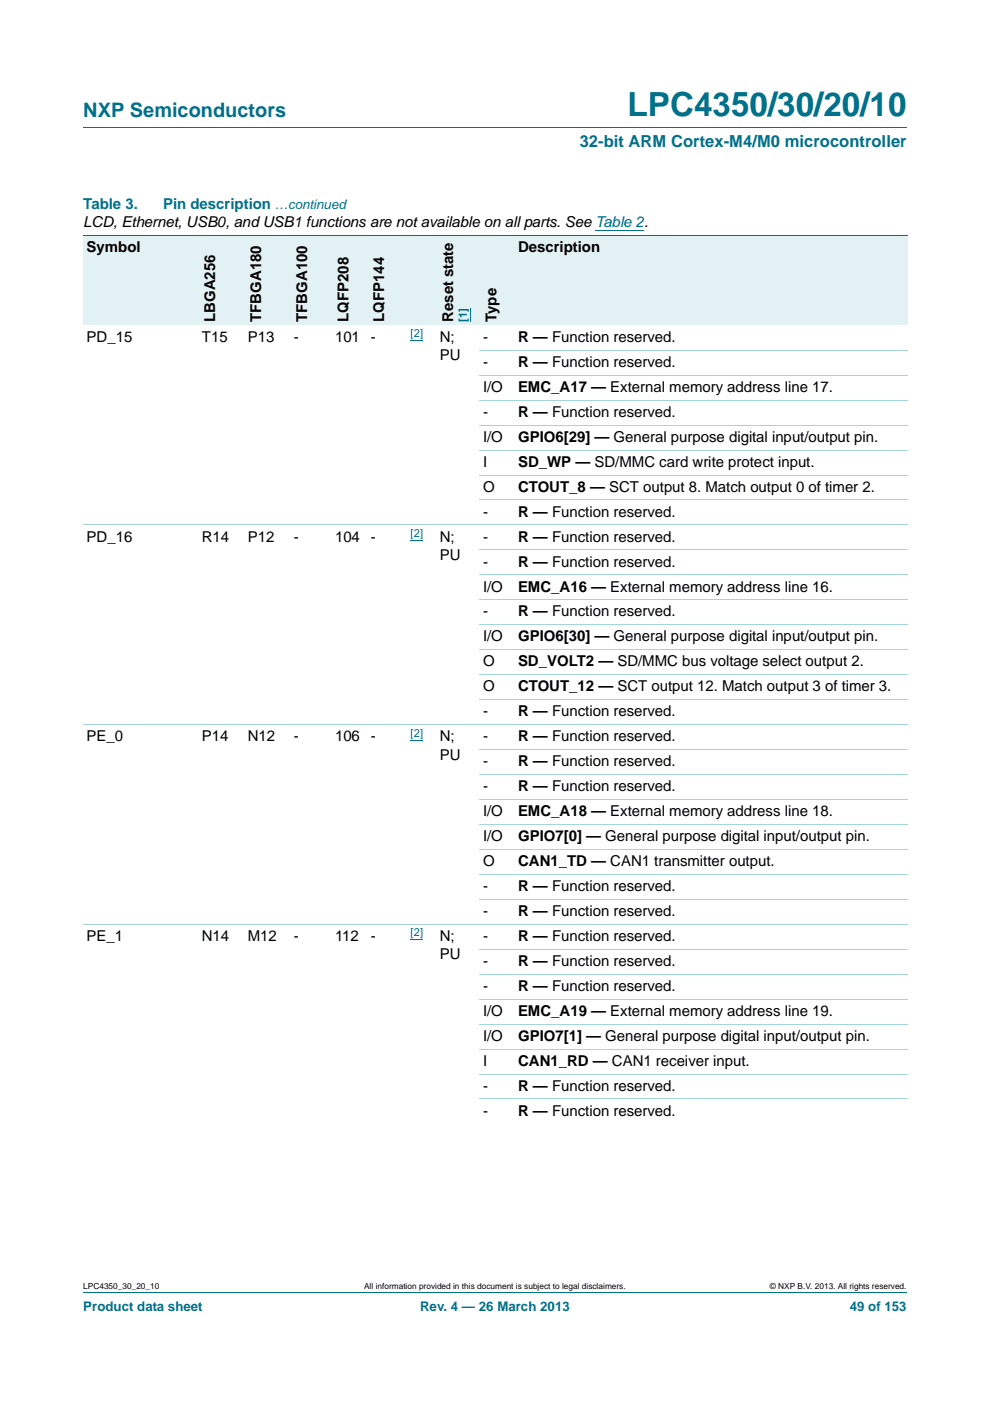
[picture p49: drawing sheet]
<svg xmlns="http://www.w3.org/2000/svg" width="210mm" height="297mm" viewBox="0 0 210 297" stroke-linecap="round" stroke-linejoin="round" font-family="sans-serif">
<defs><g id="words">
<text font-size="7" fill="#00718a" x="133.1" y="24.6">LPC4350/30/20/10</text>
<text font-size="4.2" fill="#00718a" x="17.7" y="24.9">NXP Semiconductors</text>
<text font-size="3.5" fill="#00718a" x="123" y="31.1">32-bit ARM Cortex-M4/M0 microcontroller</text>
<g font-size="3.2" fill="#00718a">
<text x="17.7" y="44.3">Table 3.</text>
<text x="34.6" y="44.3">Pin description</text>
</g>
<g font-size="3.2">
<text x="17.7" y="48.2">LCD, Ethernet, USB0, and USB1 functions are not available on all parts. See Table 2.</text>
<text x="18.4" y="53.4">Symbol</text>
<text x="109.9" y="53.4">Description</text>
<text x="45.6" y="68.3" transform="rotate(-90 45.6 68.3)">LBGA256</text>
<text x="55.4" y="68.3" transform="rotate(-90 55.4 68.3)">TFBGA180</text>
<text x="65.2" y="68.3" transform="rotate(-90 65.2 68.3)">TFBGA100</text>
<text x="73.9" y="68.3" transform="rotate(-90 73.9 68.3)">LQFP208</text>
<text x="81.5" y="68.3" transform="rotate(-90 81.5 68.3)">LQFP144</text>
<text x="96.1" y="68.3" transform="rotate(-90 96.1 68.3)">Reset state</text>
<text x="105.3" y="68.3" transform="rotate(-90 105.3 68.3)">Type</text>
<text x="18.4" y="72.5">PD_15</text>
<text x="42.8" y="72.5">T15</text>
<text x="52.6" y="72.5">P13</text>
<text x="62.3" y="72.5">-</text>
<text x="71.1" y="72.5">101</text>
<text x="78.7" y="72.5">-</text>
<text x="93.3" y="72.5">N;</text>
<text x="93.3" y="76.4">PU</text>
<text x="102.4" y="72.5">-</text>
<text x="102.4" y="77.8">-</text>
<text x="109.9" y="72.5">R — Function reserved.</text>
<text x="109.9" y="77.8">R — Function reserved.</text>
<text x="102.4" y="83.1">I/O</text>
<text x="109.9" y="83.1">EMC_A17 — External memory address line 17.</text>
<text x="102.4" y="88.4">-</text>
<text x="109.9" y="88.4">R — Function reserved.</text>
<text x="102.4" y="93.7">I/O</text>
<text x="109.9" y="93.7">GPIO6[29] — General purpose digital input/output pin.</text>
<text x="102.4" y="99">I</text>
<text x="109.9" y="99">SD_WP — SD/MMC card write protect input.</text>
<text x="102.4" y="104.3">O</text>
<text x="109.9" y="104.3">CTOUT_8 — SCT output 8. Match output 0 of timer 2.</text>
<text x="102.4" y="109.5">-</text>
<text x="109.9" y="109.5">R — Function reserved.</text>
<text x="18.4" y="114.8">PD_16</text>
<text x="42.8" y="114.8">R14</text>
<text x="52.6" y="114.8">P12</text>
<text x="62.3" y="114.8">-</text>
<text x="71.1" y="114.8">104</text>
<text x="78.7" y="114.8">-</text>
<text x="93.3" y="114.8">N;</text>
<text x="93.3" y="118.7">PU</text>
<text x="102.4" y="114.8">-</text>
<text x="109.9" y="114.8">R — Function reserved.</text>
<text x="102.4" y="120.1">-</text>
<text x="102.4" y="125.4">I/O</text>
<text x="109.9" y="120.1">R — Function reserved.</text>
<text x="109.9" y="125.4">EMC_A16 — External memory address line 16.</text>
<text x="102.4" y="130.7">-</text>
<text x="109.9" y="130.7">R — Function reserved.</text>
<text x="102.4" y="136">I/O</text>
<text x="109.9" y="136">GPIO6[30] — General purpose digital input/output pin.</text>
<text x="102.4" y="141.3">O</text>
<text x="109.9" y="141.3">SD_VOLT2 — SD/MMC bus voltage select output 2.</text>
<text x="102.4" y="146.6">O</text>
<text x="109.9" y="146.6">CTOUT_12 — SCT output 12. Match output 3 of timer 3.</text>
<text x="102.4" y="151.9">-</text>
<text x="109.9" y="151.9">R — Function reserved.</text>
<text x="18.4" y="157.2">PE_0</text>
<text x="42.8" y="157.2">P14</text>
<text x="52.5" y="157.2">N12</text>
<text x="62.3" y="157.2">-</text>
<text x="71.1" y="157.2">106</text>
<text x="78.7" y="157.2">-</text>
<text x="93.3" y="157.2">N;</text>
<text x="93.3" y="161">PU</text>
<text x="102.4" y="157.2">-</text>
<text x="109.9" y="157.2">R — Function reserved.</text>
<text x="102.4" y="162.5">-</text>
<text x="102.4" y="167.7">-</text>
<text x="109.9" y="162.5">R — Function reserved.</text>
<text x="109.9" y="167.7">R — Function reserved.</text>
<text x="102.4" y="173">I/O</text>
<text x="109.9" y="173">EMC_A18 — External memory address line 18.</text>
<text x="102.4" y="178.3">I/O</text>
<text x="109.9" y="178.3">GPIO7[0] — General purpose digital input/output pin.</text>
<text x="102.4" y="183.6">O</text>
<text x="109.9" y="183.6">CAN1_TD — CAN1 transmitter output.</text>
<text x="102.4" y="188.9">-</text>
<text x="109.9" y="188.9">R — Function reserved.</text>
<text x="102.4" y="194.2">-</text>
<text x="109.9" y="194.2">R — Function reserved.</text>
<text x="18.4" y="199.5">PE_1</text>
<text x="42.8" y="199.5">N14</text>
<text x="52.5" y="199.5">M12</text>
<text x="62.3" y="199.5">-</text>
<text x="71.1" y="199.5">112</text>
<text x="78.7" y="199.5">-</text>
<text x="93.3" y="199.5">N;</text>
<text x="93.3" y="203.4">PU</text>
<text x="102.4" y="199.5">-</text>
<text x="109.9" y="199.5">R — Function reserved.</text>
<text x="102.4" y="204.8">-</text>
<text x="109.9" y="204.8">R — Function reserved.</text>
<text x="102.4" y="210.1">-</text>
<text x="102.4" y="215.4">I/O</text>
<text x="109.9" y="210.1">R — Function reserved.</text>
<text x="109.9" y="215.4">EMC_A19 — External memory address line 19.</text>
<text x="102.4" y="220.7">I/O</text>
<text x="109.9" y="220.7">GPIO7[1] — General purpose digital input/output pin.</text>
<text x="102.4" y="226">I</text>
<text x="109.9" y="226">CAN1_RD — CAN1 receiver input.</text>
<text x="102.4" y="231.3">-</text>
<text x="109.9" y="231.3">R — Function reserved.</text>
<text x="102.4" y="236.5">-</text>
<text x="109.9" y="236.5">R — Function reserved.</text>
</g>
<g font-size="2.8" fill="#00718a">
<text x="58.3" y="44.3">…continued</text>
<text x="17.7" y="277.9">Product data sheet</text>
<text x="89.1" y="277.9">Rev. 4 — 26 March 2013</text>
<text x="180.2" y="277.9">49 of 153</text>
</g>
<g font-size="2.4" fill="#00f">
<text x="87.1" y="71.5">[2]</text>
<text x="99" y="68.3" transform="rotate(-90 99 68.3)">[1]</text>
<text x="87.1" y="113.9">[2]</text>
<text x="87.1" y="156.2">[2]</text>
<text x="87.1" y="198.5">[2]</text>
</g>
<g font-size="1.8">
<text x="17.7" y="273.3">LPC4350_30_20_10</text>
<text x="77.2" y="273.3">All information provided in this document is subject to legal disclaimers.</text>
<text x="163.3" y="273.3">© NXP B.V. 2013. All rights reserved.</text>
</g>
</g></defs>
<path d="M17.7 27h174.6M17.7 273.9h174.6" fill="none" stroke="#00718a" stroke-width=".21"/>
<path d="M126.3 48.9h10.3M87.1 72.2h2.6M87.1 114.6h2.6M87.1 156.9h2.6M87.1 199.2h2.6" fill="none" stroke="#00f" stroke-width=".21"/>
<g fill="#e2f1f4">
<path d="M17.7 49.9h24.4v19.1h-24.4z"/>
<path d="M42.1 49.9h9.8v19.1h-9.8z"/>
<path d="M51.9 49.9h9.7v19.1h-9.7z"/>
<path d="M61.6 49.9h8.8v19.1h-8.8z"/>
<path d="M70.4 49.9h7.6v19.1h-7.6z"/>
<path d="M78 49.9h8.4v19.1h-8.4z"/>
<path d="M86.4 49.9h15.3v19.1h-15.3z"/>
</g>
<path d="M99.7 65.3v3" fill="none" stroke="#00f" stroke-width=".21"/>
<g fill="#e2f1f4">
<path d="M101.7 49.9h7.5v19.1h-7.5z"/>
<path d="M109.2 49.9h83.3v19.1h-83.3z"/>
</g>
<path d="M17.7 49.9h174.8" fill="none" stroke="#00718a" stroke-width=".21"/>
<g fill="none" stroke="#a5d5dc" stroke-width=".21">
<path d="M101.7 74.3h90.8M101.7 79.5h90.8M101.7 84.8h90.8M101.7 90.1h90.8M101.7 95.4h90.8M17.7 111.3h174.8M101.7 100.7h90.8M101.7 106h90.8M101.7 116.6h90.8M101.7 121.9h90.8M101.7 127.2h90.8M101.7 132.5h90.8"/>
<path d="M101.7 137.8h90.8M17.7 153.6h174.8M101.7 143h90.8M101.7 148.3h90.8M101.7 158.9h90.8M101.7 164.2h90.8M101.7 169.5h90.8M101.7 174.8h90.8M17.7 196h174.8M101.7 180.1h90.8M101.7 185.4h90.8M101.7 190.7h90.8"/>
<path d="M101.7 201.3h90.8M101.7 206.5h90.8M101.7 211.8h90.8M101.7 217.1h90.8M101.7 222.4h90.8M101.7 227.7h90.8M101.7 233h90.8"/>
</g>
<use href="#words"/>
</svg>
